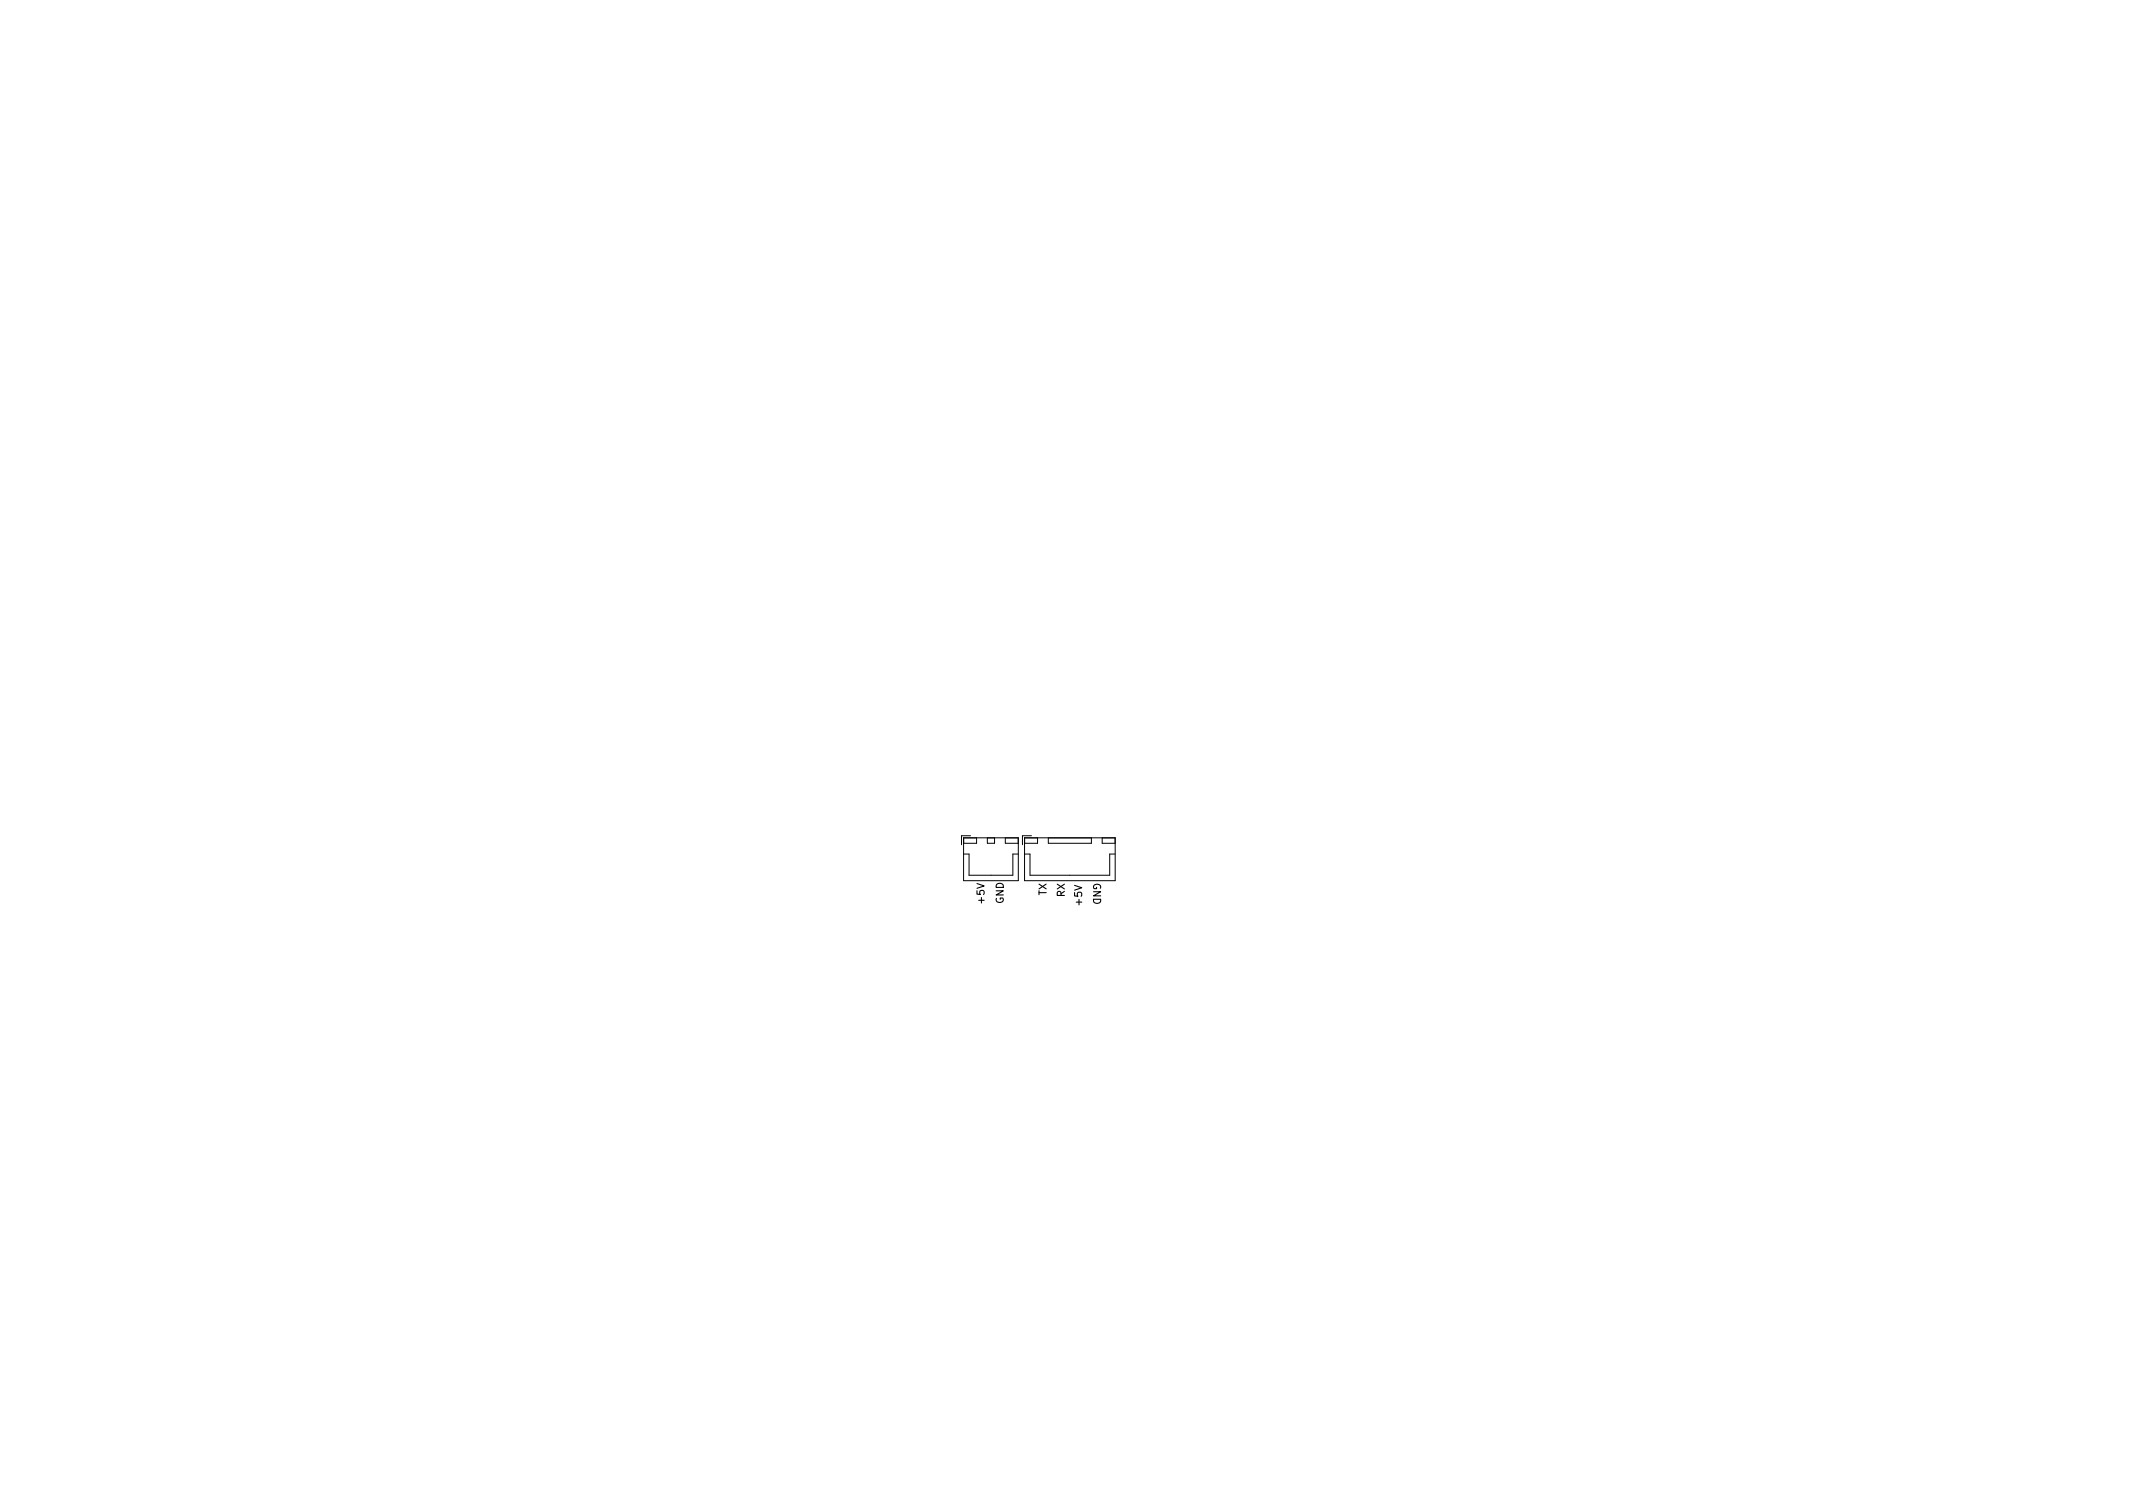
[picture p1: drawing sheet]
<svg xmlns="http://www.w3.org/2000/svg" width="297mm" height="210mm" viewBox="0 0 297 210" stroke-linecap="round" stroke-linejoin="round" font-family="sans-serif">
<defs><g id="words">
<g font-size="1.4">
<text x="137.1" y="125.7" transform="rotate(-90 137.1 125.7)">+5V</text>
<text x="139.8" y="125.9" transform="rotate(-90 139.8 125.9)">GND</text>
<text x="145.7" y="124.7" transform="rotate(-90 145.7 124.7)">TX</text>
<text x="148.3" y="124.9" transform="rotate(-90 148.3 124.9)">RX</text>
<text x="150.7" y="126" transform="rotate(-90 150.7 126)">+5V</text>
<text x="152.2" y="122.9" transform="rotate(90 152.2 122.9)">GND</text>
</g>
</g></defs>
<path d="M134.2 116.7h7.6v5.9h-7.6zM134.2 118.9h.7v3h6.1v-3h.8M134.2 116.7v.7h1.8v-.7M135.1 116.4h-1.2v1.2M137.5 116.7v.7h1v-.7M140 116.7v.7h1.8M142.7 116.7h12.6v5.9h-12.6zM142.7 118.9h.7v3h11.1v-3h.8M143.6 116.4h-1.2v1.2M144.5 116.7v.7h-1.8M146 116.7v.7h6v-.7M153.5 116.7v.7h1.8v-.7" fill="none" stroke="#000" stroke-width=".14"/>
<use href="#words"/>
</svg>
